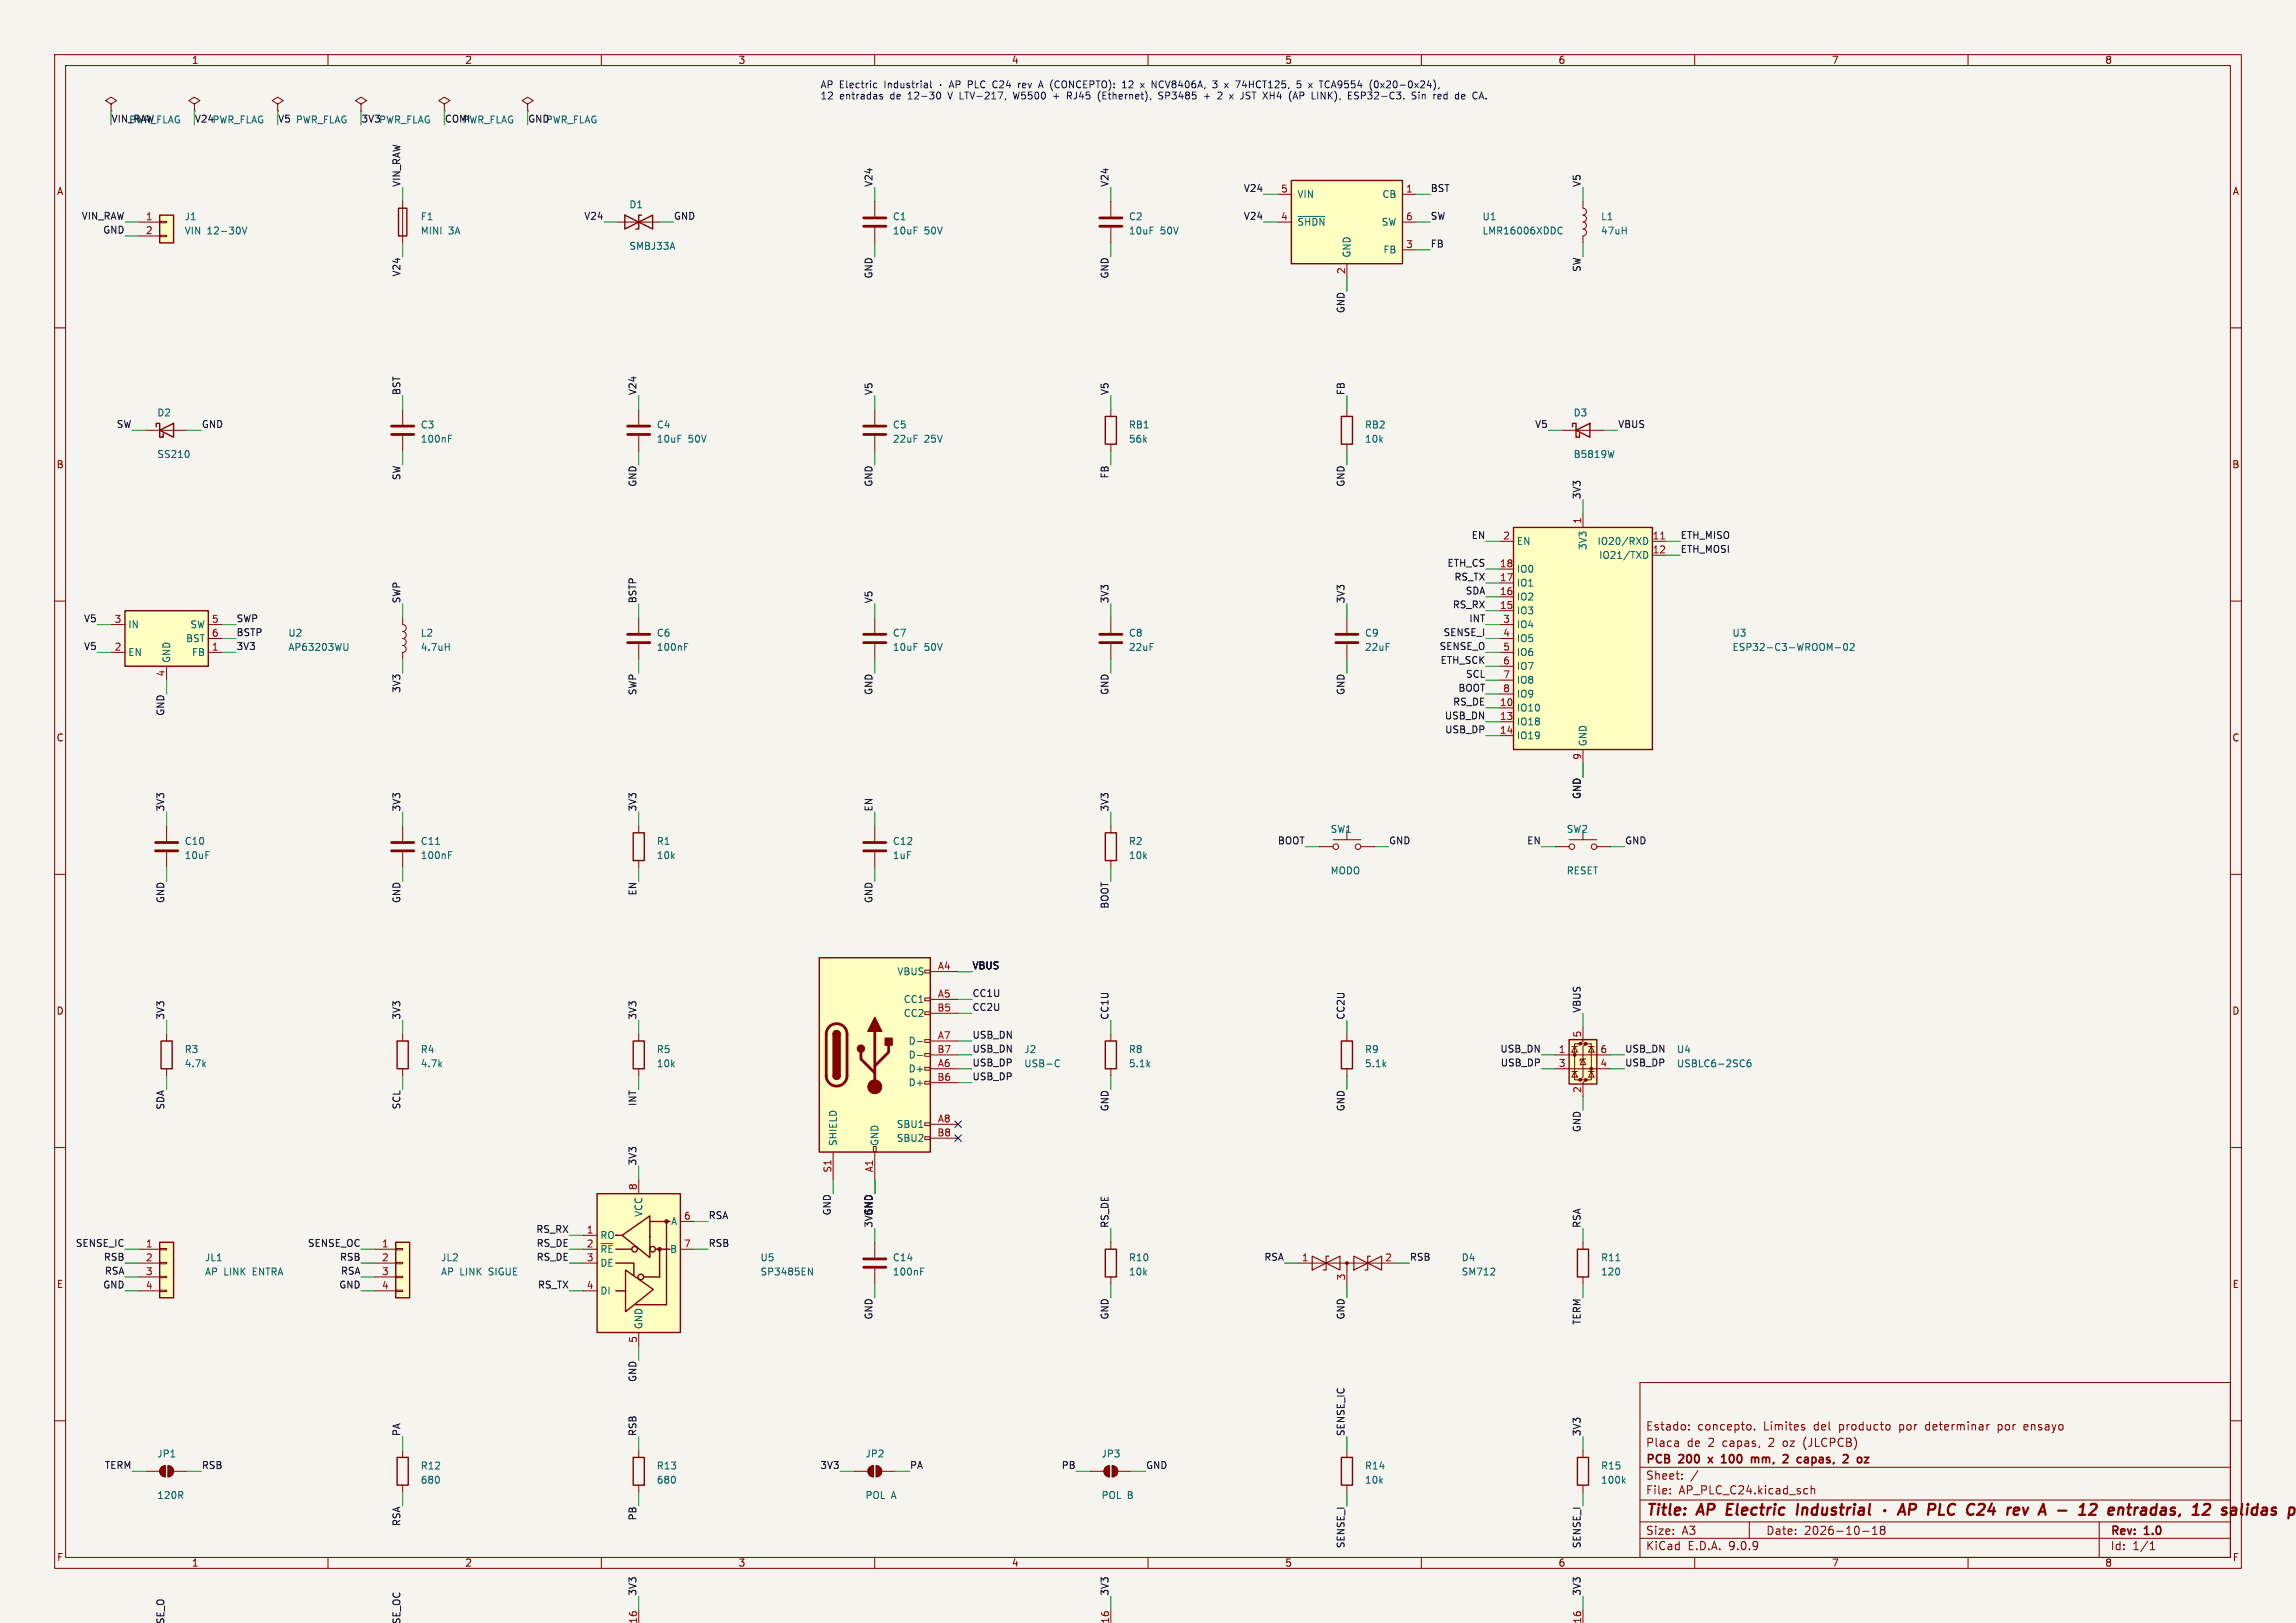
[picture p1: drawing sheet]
<svg xmlns="http://www.w3.org/2000/svg" width="420mm" height="297mm" viewBox="0 0 420 297" stroke-linecap="round" stroke-linejoin="round" font-family="sans-serif">
<defs><g id="words">
<g font-size="2.8" fill="#840000">
<text x="301" y="277.9">Title:</text>
<text x="310.6" y="277.9">AP</text>
<text x="316.7" y="277.9">Electric</text>
<text x="330.3" y="277.9">Industrial</text>
<text x="356.7" y="277.9">PLC</text>
<text x="364.7" y="277.9">C24</text>
<text x="372.8" y="277.9">rev</text>
<text x="379.6" y="277.9">A</text>
<text x="388.5" y="277.9">12</text>
<text x="394.6" y="277.9">entradas,</text>
<text x="410.8" y="277.9">12</text>
<text x="417" y="277.9">sali</text>
</g>
<g font-size="2.1" fill="#840000">
<text x="301" y="262">Estado:</text>
<text x="310.5" y="262">concepto.</text>
<text x="332" y="262">del</text>
<text x="347.8" y="262">por</text>
<text x="352.8" y="262">determinar</text>
<text x="366.2" y="262">por</text>
<text x="371.1" y="262">ensayo</text>
<text x="301" y="268.2">PCB</text>
<text x="301" y="265">Placa</text>
<text x="307.2" y="268.2">200</text>
<text x="308.6" y="265">de</text>
<text x="312.5" y="265">2</text>
<text x="313.3" y="268.2">x</text>
<text x="315.2" y="265">capas,</text>
<text x="316.2" y="268.2">100</text>
<text x="322.2" y="268.2">mm,</text>
<text x="323.8" y="265">2</text>
<text x="326.6" y="265">oz</text>
<text x="328.7" y="268.2">2</text>
<text x="330.4" y="265">(JLCPCB)</text>
<text x="331.9" y="268.2">capas,</text>
<text x="340.9" y="268.2">2</text>
<text x="301" y="273.7">File:</text>
<text x="301" y="271">Sheet:</text>
<text x="307.1" y="273.7">AP_PLC_C24.kicad_sch</text>
<text x="301" y="281.1">Size:</text>
<text x="307.6" y="281.1">A3</text>
<text x="323" y="281.1">Date:</text>
<text x="330" y="281.1">2026-10-18</text>
<text x="386" y="281.3">Rev:</text>
<text x="392.4" y="281.3">1.0</text>
<text x="301" y="283.9">KiCad</text>
<text x="308.7" y="283.9">E.D.A.</text>
<text x="316.3" y="283.9">9.0.9</text>
<text x="386" y="283.9">Id:</text>
<text x="390.1" y="283.9">1/1</text>
</g>
<g font-size="1.8" fill="#840000">
<text x="35" y="11.9">1</text>
<text x="85" y="11.9">2</text>
<text x="135" y="11.9">3</text>
<text x="185" y="11.9">4</text>
<text x="235" y="11.9">5</text>
<text x="285" y="11.9">6</text>
<text x="335" y="11.9">7</text>
<text x="385" y="11.9">8</text>
<text x="10.3" y="35.9">A</text>
<text x="408.3" y="35.9">A</text>
<text x="10.3" y="85.9">B</text>
<text x="408.2" y="85.9">B</text>
<text x="10.3" y="135.9">C</text>
<text x="408.2" y="135.9">C</text>
<text x="10.3" y="185.9">D</text>
<text x="408.2" y="185.9">D</text>
<text x="10.3" y="235.9">E</text>
<text x="408.3" y="235.9">E</text>
<text x="10.3" y="285.9">F</text>
<text x="35" y="286.9">1</text>
<text x="85" y="286.9">2</text>
<text x="135" y="286.9">3</text>
<text x="185" y="286.9">4</text>
<text x="235" y="286.9">5</text>
<text x="285" y="286.9">6</text>
<text x="335" y="286.9">7</text>
<text x="385" y="286.9">8</text>
<text x="408.3" y="285.9">F</text>
</g>
<g font-size="1.8" fill="#0000c2">
<text x="150" y="16.5">AP Electric</text>
<text x="161.9" y="16.5">Industrial</text>
<text x="182.5" y="16.5">C24</text>
<text x="187.3" y="16.5">rev</text>
<text x="191.4" y="16.5">A (CONCEPTO):</text>
<text x="207" y="16.5">12</text>
<text x="210.6" y="16.5">x</text>
<text x="212.8" y="16.5">NCV8406A,</text>
<text x="224.2" y="16.5">3</text>
<text x="226.6" y="16.5">x</text>
<text x="228.8" y="16.5">74HCT125,</text>
<text x="240.2" y="16.5">5</text>
<text x="242.5" y="16.5">x</text>
<text x="244.7" y="16.5">TCA9554</text>
<text x="254.1" y="16.5">(0x20-0x24),</text>
<text x="150" y="18.5">12</text>
<text x="153.6" y="18.5">entradas</text>
<text x="163" y="18.5">de</text>
<text x="166.4" y="18.5">12-30</text>
<text x="174" y="18.5">V LTV-217,</text>
<text x="186.3" y="18.5">W5500</text>
<text x="193.8" y="18.5">+</text>
<text x="196.5" y="18.5">RJ45</text>
<text x="202.3" y="18.5">(Ethernet),</text>
<text x="213.7" y="18.5">SP3485</text>
<text x="222.1" y="18.5">+</text>
<text x="224.9" y="18.5">2</text>
<text x="227.3" y="18.5">x</text>
<text x="229.5" y="18.5">JST XH4</text>
<text x="238.7" y="18.5">(AP</text>
<text x="243.1" y="18.5">LINK),</text>
<text x="249.9" y="18.5">ESP32-C3.</text>
<text x="261.8" y="18.5">Sin</text>
<text x="265.9" y="18.5">red</text>
<text x="270.1" y="18.5">de</text>
</g>
<g font-size="1.8" fill="#0f0f0f">
<text x="20.3" y="22.5">VIN_RAW</text>
<text x="35.6" y="22.5">V24PWR_FLAG</text>
<text x="50.8" y="22.5">V5 PWR_FLAG</text>
<text x="66" y="22.5">3V3PWR_FLAG</text>
<text x="81.3" y="22.5">COMI</text>
<text x="96.5" y="22.5">GNDPWR_FLAG</text>
<text x="73.3" y="34.3" transform="rotate(-90 73.3 34.3)">VIN_RAW</text>
<text x="159.7" y="34.3" transform="rotate(-90 159.7 34.3)">V24</text>
<text x="202.9" y="34.3" transform="rotate(-90 202.9 34.3)">V24</text>
<text x="227.4" y="35.2">V24</text>
<text x="261.6" y="35.2">BST</text>
<text x="289.2" y="34.3" transform="rotate(-90 289.2 34.3)">V5</text>
<text x="14.9" y="40.3">VIN_RAW</text>
<text x="106.8" y="40.3">V24</text>
<text x="123.2" y="40.3">GND</text>
<text x="227.4" y="40.3">V24</text>
<text x="261.6" y="40.3">SW</text>
<text x="18.8" y="42.8">GND</text>
<text x="261.6" y="45.4">FB</text>
<text x="73.3" y="50.7" transform="rotate(-90 73.3 50.7)">V24</text>
<text x="159.7" y="51.1" transform="rotate(-90 159.7 51.1)">GND</text>
<text x="202.9" y="51.1" transform="rotate(-90 202.9 51.1)">GND</text>
<text x="289.2" y="49.9" transform="rotate(-90 289.2 49.9)">SW</text>
<text x="246" y="57.4" transform="rotate(-90 246 57.4)">GND</text>
<text x="73.3" y="72.4" transform="rotate(-90 73.3 72.4)">BST</text>
<text x="116.5" y="72.4" transform="rotate(-90 116.5 72.4)">V24</text>
<text x="159.7" y="72.4" transform="rotate(-90 159.7 72.4)">V5</text>
<text x="202.9" y="72.4" transform="rotate(-90 202.9 72.4)">V5</text>
<text x="246" y="72.4" transform="rotate(-90 246 72.4)">FB</text>
<text x="21.3" y="78.4">SW</text>
<text x="36.8" y="78.4">GND</text>
<text x="280.7" y="78.4">V5</text>
<text x="295.9" y="78.4">VBUS</text>
<text x="73.3" y="88" transform="rotate(-90 73.3 88)">SW</text>
<text x="116.5" y="89.2" transform="rotate(-90 116.5 89.2)">GND</text>
<text x="159.7" y="89.2" transform="rotate(-90 159.7 89.2)">GND</text>
<text x="202.9" y="87.7" transform="rotate(-90 202.9 87.7)">FB</text>
<text x="246" y="89.2" transform="rotate(-90 246 89.2)">GND</text>
<text x="289.2" y="91.4" transform="rotate(-90 289.2 91.4)">3V3</text>
<text x="269.1" y="98.7">EN</text>
<text x="307.3" y="101.3">ETH_MOSI</text>
<text x="307.3" y="98.7">ETH_MISO</text>
<text x="264.7" y="103.8">ETH_CS</text>
<text x="266" y="106.3">RS_TX</text>
<text x="15.3" y="114">V5</text>
<text x="43.2" y="114">SWP</text>
<text x="73.3" y="110.5" transform="rotate(-90 73.3 110.5)">SWP</text>
<text x="116.5" y="110.5" transform="rotate(-90 116.5 110.5)">BSTP</text>
<text x="159.7" y="110.5" transform="rotate(-90 159.7 110.5)">V5</text>
<text x="202.9" y="110.5" transform="rotate(-90 202.9 110.5)">3V3</text>
<text x="246" y="110.5" transform="rotate(-90 246 110.5)">3V3</text>
<text x="265.7" y="111.4">RS_RX</text>
<text x="268" y="108.9">SDA</text>
<text x="268.7" y="114">INT</text>
<text x="15.3" y="119">V5</text>
<text x="43.2" y="116.5">BSTP</text>
<text x="43.2" y="119">3V3</text>
<text x="263.2" y="119">SENSE_O</text>
<text x="264" y="116.5">SENSE_I</text>
<text x="263.4" y="121.6">ETH_SCK</text>
<text x="268.1" y="124.1">SCL</text>
<text x="30.1" y="131.1" transform="rotate(-90 30.1 131.1)">GND</text>
<text x="73.3" y="126.9" transform="rotate(-90 73.3 126.9)">3V3</text>
<text x="116.5" y="127.3" transform="rotate(-90 116.5 127.3)">SWP</text>
<text x="159.7" y="127.3" transform="rotate(-90 159.7 127.3)">GND</text>
<text x="202.9" y="127.3" transform="rotate(-90 202.9 127.3)">GND</text>
<text x="246" y="127.3" transform="rotate(-90 246 127.3)">GND</text>
<text x="264.2" y="131.7">USB_DN</text>
<text x="265.7" y="129.2">RS_DE</text>
<text x="266.7" y="126.7">BOOT</text>
<text x="264.3" y="134.3">USB_DP</text>
<text x="30.1" y="148.6" transform="rotate(-90 30.1 148.6)">3V3</text>
<text x="73.3" y="148.6" transform="rotate(-90 73.3 148.6)">3V3</text>
<text x="116.5" y="148.6" transform="rotate(-90 116.5 148.6)">3V3</text>
<text x="159.7" y="148.6" transform="rotate(-90 159.7 148.6)">EN</text>
<text x="202.9" y="148.6" transform="rotate(-90 202.9 148.6)">3V3</text>
<text x="289.2" y="146.3" transform="rotate(-90 289.2 146.3)">GND</text>
<text x="233.7" y="154.6">BOOT</text>
<text x="254" y="154.6">GND</text>
<text x="279.3" y="154.6">EN</text>
<text x="297.2" y="154.6">GND</text>
<text x="30.1" y="165.4" transform="rotate(-90 30.1 165.4)">GND</text>
<text x="73.3" y="165.4" transform="rotate(-90 73.3 165.4)">GND</text>
<text x="116.5" y="164" transform="rotate(-90 116.5 164)">EN</text>
<text x="159.7" y="165.4" transform="rotate(-90 159.7 165.4)">GND</text>
<text x="202.9" y="166.4" transform="rotate(-90 202.9 166.4)">BOOT</text>
<text x="177.8" y="177.5">VBUS</text>
<text x="177.8" y="182.5">CC1U</text>
<text x="177.8" y="185.1">CC2U</text>
<text x="289.2" y="185.4" transform="rotate(-90 289.2 185.4)">VBUS</text>
<text x="30.1" y="186.7" transform="rotate(-90 30.1 186.7)">3V3</text>
<text x="73.3" y="186.7" transform="rotate(-90 73.3 186.7)">3V3</text>
<text x="116.5" y="186.7" transform="rotate(-90 116.5 186.7)">3V3</text>
<text x="177.8" y="190.2">USB_DN</text>
<text x="202.9" y="186.7" transform="rotate(-90 202.9 186.7)">CC1U</text>
<text x="246" y="186.7" transform="rotate(-90 246 186.7)">CC2U</text>
<text x="177.8" y="195.2">USB_DP</text>
<text x="177.8" y="192.7">USB_DN</text>
<text x="177.8" y="197.8">USB_DP</text>
<text x="274.4" y="192.7">USB_DN</text>
<text x="274.4" y="195.2">USB_DP</text>
<text x="297.2" y="195.2">USB_DP</text>
<text x="297.2" y="192.7">USB_DN</text>
<text x="30.1" y="203.2" transform="rotate(-90 30.1 203.2)">SDA</text>
<text x="73.3" y="203.1" transform="rotate(-90 73.3 203.1)">SCL</text>
<text x="116.5" y="202.5" transform="rotate(-90 116.5 202.5)">INT</text>
<text x="202.9" y="203.5" transform="rotate(-90 202.9 203.5)">GND</text>
<text x="246" y="203.5" transform="rotate(-90 246 203.5)">GND</text>
<text x="289.2" y="207.3" transform="rotate(-90 289.2 207.3)">GND</text>
<text x="116.5" y="213.4" transform="rotate(-90 116.5 213.4)">3V3</text>
<text x="98" y="225.7">RS_RX</text>
<text x="129.5" y="223.2">RSA</text>
<text x="152.1" y="222.5" transform="rotate(-90 152.1 222.5)">GND</text>
<text x="159.7" y="224.8" transform="rotate(-90 159.7 224.8)">3V3</text>
<text x="159.7" y="222.5" transform="rotate(-90 159.7 222.5)">GND</text>
<text x="202.9" y="224.8" transform="rotate(-90 202.9 224.8)">RS_DE</text>
<text x="289.2" y="224.8" transform="rotate(-90 289.2 224.8)">RSA</text>
<text x="13.8" y="228.3">SENSE_IC</text>
<text x="18.9" y="230.8">RSB</text>
<text x="19.1" y="233.3">RSA</text>
<text x="56.2" y="228.3">SENSE_OC</text>
<text x="62.1" y="230.8">RSB</text>
<text x="62.3" y="233.3">RSA</text>
<text x="98.1" y="230.8">RS_DE</text>
<text x="98.1" y="228.3">RS_DE</text>
<text x="129.5" y="228.3">RSB</text>
<text x="231.2" y="230.8">RSA</text>
<text x="257.8" y="230.8">RSB</text>
<text x="18.8" y="235.9">GND</text>
<text x="62" y="235.9">GND</text>
<text x="98.3" y="235.9">RS_TX</text>
<text x="159.7" y="241.6" transform="rotate(-90 159.7 241.6)">GND</text>
<text x="202.9" y="241.6" transform="rotate(-90 202.9 241.6)">GND</text>
<text x="246" y="241.6" transform="rotate(-90 246 241.6)">GND</text>
<text x="289.2" y="242.5" transform="rotate(-90 289.2 242.5)">TERM</text>
<text x="116.5" y="253" transform="rotate(-90 116.5 253)">GND</text>
<text x="73.3" y="262.9" transform="rotate(-90 73.3 262.9)">PA</text>
<text x="116.5" y="262.9" transform="rotate(-90 116.5 262.9)">RSB</text>
<text x="246" y="262.9" transform="rotate(-90 246 262.9)">SENSE_IC</text>
<text x="289.2" y="262.9" transform="rotate(-90 289.2 262.9)">3V3</text>
<text x="19.1" y="268.9">TERM</text>
<text x="36.8" y="268.9">RSB</text>
<text x="150" y="268.9">3V3</text>
<text x="166.4" y="268.9">PA</text>
<text x="194.1" y="268.9">PB</text>
<text x="209.5" y="268.9">GND</text>
<text x="73.3" y="279.4" transform="rotate(-90 73.3 279.4)">RSA</text>
<text x="116.5" y="278.3" transform="rotate(-90 116.5 278.3)">PB</text>
<text x="246" y="283.4" transform="rotate(-90 246 283.4)">SENSE_I</text>
<text x="289.2" y="283.4" transform="rotate(-90 289.2 283.4)">SENSE_I</text>
<text x="116.5" y="292.1" transform="rotate(-90 116.5 292.1)">3V3</text>
<text x="202.9" y="292.1" transform="rotate(-90 202.9 292.1)">3V3</text>
<text x="289.2" y="292.1" transform="rotate(-90 289.2 292.1)">3V3</text>
<text x="30.1" y="297.4" transform="rotate(-90 30.1 297.4)">SE_O</text>
<text x="73.3" y="297.4" transform="rotate(-90 73.3 297.4)">SE_OC</text>
</g>
<g font-size="1.8" fill="#006464">
<text x="23.5" y="22.8">PWR_FLAG</text>
<text x="84.5" y="22.8">PWR_FLAG</text>
<text x="33.7" y="40.5">J1</text>
<text x="76.9" y="40.5">F1</text>
<text x="115" y="38.3">D1</text>
<text x="163.2" y="40.5">C1</text>
<text x="206.4" y="40.5">C2</text>
<text x="237.2" y="36.4">VIN</text>
<text x="237.2" y="41.5">~{SHDN}</text>
<text x="252.7" y="41.5">SW</text>
<text x="252.8" y="36.4">CB</text>
<text x="271.1" y="40.5">U1</text>
<text x="292.8" y="40.5">L1</text>
<text x="33.7" y="43.1">VIN</text>
<text x="37.9" y="43.1">12-30V</text>
<text x="76.9" y="43.1">MINI</text>
<text x="82" y="43.1">3A</text>
<text x="115" y="45.9">SMBJ33A</text>
<text x="163.2" y="43.1">10uF</text>
<text x="169.1" y="43.1">50V</text>
<text x="206.4" y="43.1">10uF</text>
<text x="212.2" y="43.1">50V</text>
<text x="247.2" y="47.2" transform="rotate(-90 247.2 47.2)">GND</text>
<text x="253" y="46.6">FB</text>
<text x="271.1" y="43.1">LMR16006XDDC</text>
<text x="292.8" y="43.1">47uH</text>
<text x="28.7" y="76.4">D2</text>
<text x="287.8" y="76.4">D3</text>
<text x="76.9" y="78.6">C3</text>
<text x="76.9" y="81.2">100nF</text>
<text x="120" y="78.6">C4</text>
<text x="120" y="81.2">10uF</text>
<text x="125.9" y="81.2">50V</text>
<text x="163.2" y="78.6">C5</text>
<text x="163.2" y="81.2">22uF</text>
<text x="169.1" y="81.2">25V</text>
<text x="206.4" y="78.6">RB1</text>
<text x="206.4" y="81.2">56k</text>
<text x="249.6" y="78.6">RB2</text>
<text x="249.6" y="81.2">10k</text>
<text x="28.7" y="84">SS210</text>
<text x="287.8" y="84">B5819W</text>
<text x="277.4" y="99.9">EN</text>
<text x="290.4" y="100.7" transform="rotate(-90 290.4 100.7)">3V3</text>
<text x="292.1" y="99.9">IO20/RXD</text>
<text x="277.4" y="105">IO0</text>
<text x="277.4" y="107.5">IO1</text>
<text x="292.4" y="102.5">IO21/TXD</text>
<text x="277.4" y="110.1">IO2</text>
<text x="277.4" y="112.6">IO3</text>
<text x="23.4" y="115.2">IN</text>
<text x="33.9" y="117.7">BST</text>
<text x="34.7" y="115.2">SW</text>
<text x="52.6" y="116.7">U2</text>
<text x="52.6" y="119.3">AP63203WU</text>
<text x="76.9" y="119.3">4.7uH</text>
<text x="76.9" y="116.7">L2</text>
<text x="120" y="116.7">C6</text>
<text x="120" y="119.3">100nF</text>
<text x="163.2" y="116.7">C7</text>
<text x="163.2" y="119.3">10uF</text>
<text x="169.1" y="119.3">50V</text>
<text x="206.4" y="116.7">C8</text>
<text x="206.4" y="119.3">22uF</text>
<text x="249.6" y="116.7">C9</text>
<text x="249.6" y="119.3">22uF</text>
<text x="277.4" y="115.2">IO4</text>
<text x="277.4" y="117.7">IO5</text>
<text x="316.8" y="116.7">U3</text>
<text x="316.8" y="119.3">ESP32-C3-WROOM-02</text>
<text x="23.4" y="120.2">EN</text>
<text x="31.3" y="121.4" transform="rotate(-90 31.3 121.4)">GND</text>
<text x="35" y="120.2">FB</text>
<text x="277.4" y="120.2">IO6</text>
<text x="277.4" y="122.8">IO7</text>
<text x="277.4" y="125.3">IO8</text>
<text x="277.4" y="127.9">IO9</text>
<text x="277.4" y="130.4">IO10</text>
<text x="277.4" y="132.9">IO18</text>
<text x="277.4" y="135.5">IO19</text>
<text x="290.4" y="136.7" transform="rotate(-90 290.4 136.7)">GND</text>
<text x="33.7" y="154.8">C10</text>
<text x="76.9" y="154.8">C11</text>
<text x="120" y="154.8">R1</text>
<text x="163.2" y="154.8">C12</text>
<text x="206.4" y="154.8">R2</text>
<text x="243.3" y="152.6">SW1</text>
<text x="286.5" y="152.6">SW2</text>
<text x="33.7" y="157.4">10uF</text>
<text x="76.9" y="157.4">100nF</text>
<text x="120" y="157.4">10k</text>
<text x="163.2" y="157.4">1uF</text>
<text x="206.4" y="157.4">10k</text>
<text x="243.3" y="160.2">MODO</text>
<text x="286.5" y="160.2">RESET</text>
<text x="164.1" y="178.7">VBUS</text>
<text x="165.2" y="183.7">CC1</text>
<text x="165.2" y="186.3">CC2</text>
<text x="166.1" y="191.4">D-</text>
<text x="33.7" y="192.9">R3</text>
<text x="33.7" y="195.5">4.7k</text>
<text x="76.9" y="192.9">R4</text>
<text x="76.9" y="195.5">4.7k</text>
<text x="120" y="192.9">R5</text>
<text x="120" y="195.5">10k</text>
<text x="166.1" y="193.9">D-</text>
<text x="166.1" y="196.4">D+</text>
<text x="187.3" y="192.9">J2</text>
<text x="187.3" y="195.5">USB-C</text>
<text x="206.4" y="192.9">R8</text>
<text x="206.4" y="195.5">5.1k</text>
<text x="249.6" y="192.9">R9</text>
<text x="249.6" y="195.5">5.1k</text>
<text x="306.6" y="195.5">USBLC6-2SC6</text>
<text x="306.6" y="192.9">U4</text>
<text x="166.1" y="199">D+</text>
<text x="153.3" y="209.8" transform="rotate(-90 153.3 209.8)">SHIELD</text>
<text x="160.9" y="209.8" transform="rotate(-90 160.9 209.8)">GND</text>
<text x="163.9" y="206.6">SBU1</text>
<text x="163.9" y="209.1">SBU2</text>
<text x="109.7" y="226.9">RO</text>
<text x="117.7" y="222.8" transform="rotate(-90 117.7 222.8)">VCC</text>
<text x="122.7" y="224.4">A</text>
<text x="37.4" y="233.6">AP LINK</text>
<text x="37.4" y="231">JL1</text>
<text x="46.3" y="233.6">ENTRA</text>
<text x="80.6" y="231">JL2</text>
<text x="80.6" y="233.6">AP LINK</text>
<text x="89.5" y="233.6">SIGUE</text>
<text x="109.7" y="229.5">~{RE}</text>
<text x="109.7" y="232">DE</text>
<text x="122.5" y="229.5">B</text>
<text x="139" y="231">U5</text>
<text x="139" y="233.6">SP3485EN</text>
<text x="163.2" y="233.6">100nF</text>
<text x="163.2" y="231">C14</text>
<text x="206.4" y="233.6">10k</text>
<text x="206.4" y="231">R10</text>
<text x="267.3" y="231">D4</text>
<text x="267.3" y="233.6">SM712</text>
<text x="292.8" y="233.6">120</text>
<text x="292.8" y="231">R11</text>
<text x="109.7" y="237.1">DI</text>
<text x="117.7" y="243.3" transform="rotate(-90 117.7 243.3)">GND</text>
<text x="28.7" y="266.9">JP1</text>
<text x="76.9" y="269.1">R12</text>
<text x="120" y="269.1">R13</text>
<text x="158.2" y="266.9">JP2</text>
<text x="201.4" y="266.9">JP3</text>
<text x="249.6" y="269.1">R14</text>
<text x="292.8" y="269.1">R15</text>
<text x="28.7" y="274.5">120R</text>
<text x="76.9" y="271.7">680</text>
<text x="120" y="271.7">680</text>
<text x="158.2" y="274.5">POL</text>
<text x="163" y="274.5">A</text>
<text x="201.4" y="274.5">POL</text>
<text x="206.2" y="274.5">B</text>
<text x="249.6" y="271.7">10k</text>
<text x="292.8" y="271.7">100k</text>
</g>
<g font-size="1.8" fill="#a90000">
<text x="234.2" y="35.3">5</text>
<text x="257.1" y="35.3">1</text>
<text x="26.6" y="40.4">1</text>
<text x="234.2" y="40.4">4</text>
<text x="257.1" y="40.4">6</text>
<text x="26.6" y="42.9">2</text>
<text x="257.1" y="45.5">3</text>
<text x="246.1" y="50.2" transform="rotate(-90 246.1 50.2)">2</text>
<text x="289.3" y="96" transform="rotate(-90 289.3 96)">1</text>
<text x="274.9" y="98.8">2</text>
<text x="302.2" y="98.8">11</text>
<text x="302.2" y="101.3">12</text>
<text x="274.3" y="103.9">18</text>
<text x="274.3" y="106.4">17</text>
<text x="274.3" y="109">16</text>
<text x="274.3" y="111.5">15</text>
<text x="20.9" y="114">3</text>
<text x="20.9" y="119.1">2</text>
<text x="38.7" y="114">5</text>
<text x="38.7" y="116.6">6</text>
<text x="38.7" y="119.1">1</text>
<text x="274.9" y="114">3</text>
<text x="274.9" y="116.6">4</text>
<text x="274.9" y="119.1">5</text>
<text x="30.2" y="123.9" transform="rotate(-90 30.2 123.9)">4</text>
<text x="274.9" y="121.7">6</text>
<text x="274.9" y="124.2">7</text>
<text x="274.3" y="129.3">10</text>
<text x="274.3" y="131.8">13</text>
<text x="274.9" y="126.7">8</text>
<text x="274.3" y="134.4">14</text>
<text x="289.3" y="139.1" transform="rotate(-90 289.3 139.1)">9</text>
<text x="171.5" y="177.5">A4</text>
<text x="171.4" y="185.2">B5</text>
<text x="171.5" y="182.6">A5</text>
<text x="171.5" y="190.2">A7</text>
<text x="289.3" y="189.9" transform="rotate(-90 289.3 189.9)">5</text>
<text x="171.4" y="192.8">B7</text>
<text x="171.4" y="197.9">B6</text>
<text x="171.5" y="195.3">A6</text>
<text x="285" y="192.8">1</text>
<text x="285" y="195.3">3</text>
<text x="292.7" y="192.8">6</text>
<text x="292.7" y="195.3">4</text>
<text x="289.3" y="200.1" transform="rotate(-90 289.3 200.1)">2</text>
<text x="171.4" y="208">B8</text>
<text x="171.5" y="205.5">A8</text>
<text x="152.1" y="214.7" transform="rotate(-90 152.1 214.7)">S1</text>
<text x="159.8" y="214.6" transform="rotate(-90 159.8 214.6)">A1</text>
<text x="116.6" y="217.9" transform="rotate(-90 116.6 217.9)">8</text>
<text x="107.2" y="225.8">1</text>
<text x="125" y="223.3">6</text>
<text x="26.6" y="228.3">1</text>
<text x="26.6" y="230.9">2</text>
<text x="26.6" y="233.4">3</text>
<text x="69.8" y="228.3">1</text>
<text x="69.8" y="230.9">2</text>
<text x="69.8" y="233.4">3</text>
<text x="107.2" y="228.3">2</text>
<text x="107.2" y="230.9">3</text>
<text x="125" y="228.3">7</text>
<text x="238.1" y="230.9">1</text>
<text x="253.3" y="230.9">2</text>
<text x="26.6" y="236">4</text>
<text x="69.8" y="236">4</text>
<text x="107.2" y="236">4</text>
<text x="246.1" y="234.4" transform="rotate(-90 246.1 234.4)">3</text>
<text x="116.6" y="245.8" transform="rotate(-90 116.6 245.8)">5</text>
<text x="116.6" y="297.2" transform="rotate(-90 116.6 297.2)">16</text>
<text x="202.9" y="297.2" transform="rotate(-90 202.9 297.2)">16</text>
<text x="289.3" y="297.2" transform="rotate(-90 289.3 297.2)">16</text>
</g>
</g></defs>
<path d="M0 0h420v297h-420z" fill="#f5f4ef" stroke="#f5f4ef" stroke-width=".18"/>
<g fill="none" stroke="#840000" stroke-width=".18">
<path d="M10 10h400v277h-400zM12 12h396v273h-396zM60 10v2M110 10v2M160 10v2M210 10v2M260 10v2M310 10v2M360 10v2M10 60h2M408 60h2M10 110h2"/>
<path d="M408 110h2M10 160h2M408 160h2M10 210h2M408 210h2M300 253h108v32h-108zM10 260h2M300 278.5h108M300 274.5h108M300 268.5h108M305.5 273.2v.2M305.5 272.5v.1"/>
<path d="M306.8 263.7l.2 .2v.8M307 264.6l-.1 .1M307 264l-.1 .1M307.7 270.5v.2M307.7 269.8v.1M308.9 261.5v.2M308.9 260.8v.1M310.6 269.1l-1.3 1.9M320 278.5v3M320 260.7l.3 .3v.4l-.3 .3M320.9 261.5v.2M322.8 260.2v1.5h.7"/>
<path d="M324 260.7v1M324.2 260.1l-.3 .2M324.7 260.7v1M324.7 260.8l.5-.1 .2 .2M325.4 260.9l.2-.2 .3 .1 .1 .9M325.4 260.9v.8M326.7 260.2v.1M326.7 260.7v1M327.2 260.7h.6M327.4 260.2v1.3l.4 .2M328.2 261.2l.7-.2v-.2l-.5-.1-.2 .2 .1 .7h.6M330.1 260.8l-.4-.1-.2 .2 .1 .2 .5 .2v.3h-.6"/>
<path d="M330.5 272.4l.2 .1M330.7 273.3l-.2 .1M331.3 271.9v1.5M331.3 272.5l.2-.1 .4 .1v.9M336.5 260.8l.4-.1 .3 .3v.4l-.1 .2h-.6M336.5 260.7v1.5M337.9 260.7v1M338.3 260.7l-.3 .1-.1 .2M338.9 260.8l.3-.1 .3 .3v.4l-.3 .3-.3-.1-.2-.2v-.4zM340.8 260.8l-.4-.1-.3 .3v.4l.1 .2h.6M340.8 260.2v1.5M341.5 260.7l.1 .9 .3 .1 .3-.2"/>
<path d="M342.2 260.7v1M342.5 279.7l.4-.4v1.5M343.5 260.8l-.4-.1-.3 .3v.4l.1 .2h.6M343.9 260.7h.6M344.2 260.2v1.3l.3 .2M344.2 279.9l-.3 .3 .1 .4 .2 .2 .5-.1 .1-.2-.1-.4-.2-.2M344.2 279.9l-.3-.3 .3-.3 .5 .1 .1 .2-.3 .3M344.2 279.9h.3M345.1 260.8l.3-.1 .3 .3v.4l-.3 .3-.3-.1-.2-.2v-.4zM363.9 260.7l-.3 .1-.2 .2M365.5 260.7v1.5M365.5 261.6l.2 .1"/>
<path d="M365.7 260.7l-.2 .1M370.7 260.7h-.3l-.2 .2 .1 .7 .4 .1M370.9 261l-.7 .2M384 278.5v6.5M408 260h2M60 285v2M110 285v2M160 285v2M210 285v2M260 285v2M300 281.5h108M310 285v2"/>
<path d="M340.7 280.2h1.2M342.5 280.8h.9M360 285v2M393.3 283.6h.9M393.3 282.5l.4-.4v1.5"/>
</g>
<g fill="none" stroke="#840000" stroke-width=".4">
<path d="M316.1 275.2l-.3 2h1M328.9 275.2l-.2 2M344.8 276.3l-.1 .1 .1 .1M344.8 276.3l.1 .1-.1 .1M344.8 276.3v.2M347.1 277.2l1-2 .4 2M347.4 276.6h1M349.3 276.3h.7a.55 .55 0 0 0 .5-.5 .55 .55 0 0 0-.3-.6h-.8l-.3 2M352.8 276.3h.7a.55 .55 0 0 0 .5-.5 .55 .55 0 0 0-.3-.6h-.8l-.2 2M354.9 275.2l-.2 2h.9M364.4 275.1l-.7 1.4h1.2M371 275.9l-.6 1.3"/>
<path d="M372.9 277.2l.9-2 .4 2M382.5 275.3l.7-.1a.45 .45 0 0 1 .3 .6l-.1 .3-1.3 1.1h1.2M385.7 276.5l1-.2-.1-.3-.1-.1-.6 .1-.2 .9 .2 .3 .6-.1M387.6 275.9l-.2 1.3M388.2 275.9l-.6 .2M393.9 275.9l-.4 .4-.1 .5 .1 .3 .6 .1M408.3 276l.2-.1 .5 .1v1.2M409.1 276.3l-.7 .1a.4 .4 0 0 0-.4 .4 .4 .4 0 0 0 .3 .4l.7-.1M410.2 275.2l-.3 1.7 .3 .3M415.4 277.1l.2 .1 .6-.1M416.2 275.9l-.5 .1-.2 .3 .3 .2 .5 .1"/>
</g>
<g fill="none" stroke="#840000" stroke-width=".3">
<path d="M312.5 266.7l.8 1M313.3 266.7l-.8 1M314.9 267.7h.9M315 266.5l.3-.3v1.5M320.4 266.7v1M320.4 266.8l.4-.1 .2 .2M321 266.9l.3-.2 .3 .1 .1 .1M321 266.9v.8M326.2 266.3l.6-.1 .2 .3M330.3 266.7h.2l.3 .2v.8M330.8 267.6l-.5 .1M330.8 267l-.5 .1"/>
<path d="M337.2 266.3l.6-.1 .2 .3M340.3 266.7l-.4 .1-.1 .2v.5l.5 .2"/>
</g>
<path d="M149.9 175.3h20.3v35.5h-20.3z" fill="#ffffc2"/>
<g fill="none" stroke="#840000" stroke-width=".18">
<path d="M160 113v2.8M160 117.9v2.8M30.5 151.1v2.8M30.5 156v2.8M160 151.1v2.8M160 156v2.8M203.2 151.1v1.3M203.2 157.5v1.3M169.2 177.5h1v.6h-1zM170.2 177.8h5.1M30.5 189.2v1.3M30.5 195.6v1.3"/>
<path d="M73.7 189.2v1.3M73.7 195.6v1.3M169.2 182.6h1v.5h-1zM169.2 185.2h1v.5h-1zM169.2 190.2h1v.6h-1zM169.2 192.8h1v.5h-1zM169.2 195.3h1v.5h-1zM169.2 197.9h1v.5h-1zM170.2 182.9h5.1M170.2 185.4h5.1M170.2 190.5h5.1M170.2 193h5.1"/>
<path d="M170.2 195.6h5.1M170.2 198.1h5.1M152.4 210.8v5.1M159.8 209.8h.5v1h-.5zM160 210.8v5.1M169.2 205.5h1v.5h-1zM169.2 208h1v.5h-1zM170.2 205.7h5.1M170.2 208.3h5.1"/>
</g>
<path d="M202.2 152.4h2v5.1h-2zM149.9 175.3h20.3v35.5h-20.3zM29.5 190.5h2v5.1h-2zM72.6 190.5h2.1v5.1h-2.1zM152.4 189.2a.64 .64 0 0 1 .6-.6 .64 .64 0 0 1 .7 .6M152.4 196.9a.64 .64 0 0 0 .6 .6 .64 .64 0 0 0 .7-.6" fill="none" stroke="#840000" stroke-width=".25"/>
<path d="M158 116.1h4.1M158 117.6h4.1M28.4 154.2h4.1M28.4 155.7h4.1M158 154.2h4.1M158 155.7h4.1M151.7 187.9a1.9 1.9 0 0 1 2.1-.4 1.9 1.9 0 0 1 1.1 1.7v7.7a1.91 1.91 0 0 1-1.9 1.8 1.91 1.91 0 0 1-1.9-1.8v-7.8l.2-.7zM157.5 192.5v1.3l2.5 2.5M160 188.7v10.2M162.6 191.3v1.2l-2.6 2.6" fill="none" stroke="#840000" stroke-width=".51"/>
<g fill="#840000" stroke="#840000" stroke-width=".25">
<path d="M152.4 189.2h1.3v7.7h-1.3z"/>
<path d="M152.6 188.8a.64 .64 0 0 1 .7-.2 .64 .64 0 0 1 .4 .6h-1.3z"/>
<path d="M152.4 196.9h1.3a.64 .64 0 0 1-.7 .6 .64 .64 0 0 1-.6-.6z"/>
<path d="M160 186.2l1.3 2.5h-2.6z"/>
<path d="M161.9 190h1.3v1.3h-1.3z"/>
<circle cx="157.5" cy="191.9" r=".63"/>
</g>
<circle cx="160" cy="198.9" r="1.27" fill="#840000" stroke="#840000" stroke-width=".18"/>
<path d="M167.8 190.6h1M167.8 193.1h1M193.2 194l.3-.1 .3 .2M193.8 195.1l-.3 .1h-.3" fill="none" stroke="#006464" stroke-width=".18"/>
<path d="M72.4 227.3h2.5v10.2h-2.5z" fill="#ffffc2"/>
<path d="M72.9 38.1h1.5v5.1h-1.5zM28.6 78.1v-.6h.6v2.5h.6v-.6M29.2 78.7l2.5-1.2v2.5zM115.8 152.4h2.1v5.1h-2.1zM115.8 190.5h2.1v5.1h-2.1zM202.2 190.5h2v5.1h-2zM245.4 190.5h2v5.1h-2zM72.4 227.3h2.5v10.2h-2.5z" fill="none" stroke="#840000" stroke-width=".25"/>
<g fill="none" stroke="#840000" stroke-width=".18">
<path d="M20.3 19.1l1-.7-1-.6-1 .6 1 .7v1.2M35.6 19.1l1-.7-1-.6-1.1 .6 1.1 .7v1.2M20.3 20.3h.1M35.6 20.3h.1M73.7 36.8v7.7M26.7 78.7h7.6M73.7 74.9v2.8M73.7 79.8v2.8M203.2 113v2.8M203.2 117.9v2.8M73.7 151.1v2.8M73.7 156v2.8"/>
<path d="M116.8 151.1v1.3M116.8 157.5v1.3M241.3 154.9h2.5M243.8 153.7h5.1M246.4 151.9v1.8M248.9 154.9h2.6M116.8 189.2v1.3M116.8 195.6v1.3M203.2 189.2v1.3M203.2 195.6v1.3M246.4 189.2v1.3M246.4 195.6v1.3"/>
<path d="M68.6 228.6h3.8M68.6 231.1h3.8M68.6 233.7h3.8M68.6 236.2h3.8M72.4 228.5h1.3v.2h-1.3zM72.4 231h1.3v.3h-1.3zM72.4 233.6h1.3v.2h-1.3zM72.4 236.1h1.3v.2h-1.3z"/>
<circle cx="244.3" cy="154.9" r=".51"/>
<circle cx="248.4" cy="154.9" r=".51"/>
</g>
<path d="M71.6 78h4.1M71.6 79.5h4.1M201.2 116.1h4M201.2 117.6h4M71.6 154.2h4.1M71.6 155.7h4.1" fill="none" stroke="#840000" stroke-width=".51"/>
<path d="M82.1 79.6h.6M34.5 82.7v.8M82.1 80.3h.4M79.7 154.5h.7M82.1 156.5h.4M82.1 155.8h.6" fill="none" stroke="#006464" stroke-width=".18"/>
<path d="M29.2 39.4h2.5v5.1h-2.5z" fill="#ffffc2"/>
<path d="M29.2 39.4h2.5v5.1h-2.5zM202.2 76.2h2v5.1h-2z" fill="none" stroke="#840000" stroke-width=".25"/>
<path d="M25.4 40.6h3.8M25.4 43.2h3.8M29.2 40.5h1.3v.3h-1.3zM29.2 43.1h1.3v.2h-1.3zM160 74.9v2.8M160 79.8v2.8M203.2 74.9v1.3M203.2 81.3v1.3M73.7 113v1.3a.64 .64 0 0 1 .6 .6 .64 .64 0 0 1-.6 .7 .64 .64 0 0 1 .6 .6 .64 .64 0 0 1-.6 .6 .64 .64 0 0 1 .6 .7 .64 .64 0 0 1-.6 .6 .64 .64 0 0 1 .6 .7 .64 .64 0 0 1-.6 .6v1.3M116.8 113v2.8M116.8 117.9v2.8" fill="none" stroke="#840000" stroke-width=".18"/>
<path d="M44.3 41.5l.4 1.3 .5-1.3M81.4 118.4h.8M82.2 117.7v1.3M125.2 118.4h.5M125.2 117.7h.6" fill="none" stroke="#006464" stroke-width=".18"/>
<path d="M158 78h4.1M158 79.5h4.1M114.8 116.1h4.1M114.8 117.6h4.1" fill="none" stroke="#840000" stroke-width=".51"/>
<path d="M22.9 111.8h15.2v10.1h-15.2z" fill="#ffffc2"/>
<path d="M22.9 111.8h15.2v10.1h-15.2zM202.2 228.6h2v5.1h-2zM115.8 266.7h2.1v5.1h-2.1z" fill="none" stroke="#840000" stroke-width=".25"/>
<g fill="none" stroke="#840000" stroke-width=".18">
<path d="M50.8 19.1l1-.7-1-.6-1 .6 1 .7v1.2M66 19.1l1.1-.7-1.1-.6-1 .6 1 .7v1.2M81.3 19.1l1-.7-1-.6-1 .6 1 .7v1.2M96.5 19.1l1-.7-1-.6-1 .6 1 .7v1.2M50.8 20.3h.1M66 20.3h.1M81.3 20.3h.1M96.5 20.3h.1M20.3 114.3h2.6M20.3 119.4h2.6M38.1 114.3h2.5M38.1 119.4h2.5"/>
<path d="M38.1 116.8h2.5M30.5 121.9v2.6M160 227.3v2.8M160 232.2v2.7M203.2 227.3v1.3M203.2 233.7v1.2M116.8 265.4v1.3M116.8 271.8v1.2M156.2 269.2h2.5M159 268.5l.8-.3v2.1a1.02 1.02 0 0 1-1-.7 1.02 1.02 0 0 1 .2-1.1zM160.3 268.2a1.02 1.02 0 0 1 1 1 1.02 1.02 0 0 1-1 1.1zM161.3 269.2h2.5"/>
</g>
<path d="M63.6 117.7v1.1l-.1 .2h-.3M168.4 232.7h.4M168.4 232h.6" fill="none" stroke="#006464" stroke-width=".18"/>
<g fill="#840000" stroke="#840000" stroke-width=".18">
<path d="M159 268.5l.8-.3v2.1a1.02 1.02 0 0 1-1-.7 1.02 1.02 0 0 1 .2-1.1z"/>
<path d="M160.3 268.2a1.02 1.02 0 0 1 1 1 1.02 1.02 0 0 1-1 1.1z"/>
</g>
<path d="M158 230.4h4.1M158 231.9h4.1" fill="none" stroke="#840000" stroke-width=".51"/>
<path d="M109.2 218.4h15.3v25.4h-15.3z" fill="#ffffc2"/>
<g fill="none" stroke="#840000" stroke-width=".25">
<path d="M109.2 218.4h15.3v25.4h-15.3zM112.6 231.1h3.4v2.3M112.6 228.6h3M112.6 236.2h1.7M112.8 226.1h-.2h1.1M113.8 226.1l5.1-3.6v7.6zM114.4 232.4l5.1 3.6-5.1 4zM118.9 223.5h3.7M119.9 228.6h2.7M120.6 228.6v5.1h-2.9M121.9 223.5v15.3h-5.7M72.6 266.7h2.1v5.1h-2.1z"/>
<circle cx="116.1" cy="228.6" r=".51"/>
<circle cx="117.2" cy="233.7" r=".51"/>
<circle cx="119.4" cy="228.6" r=".51"/>
</g>
<g fill="#840000" stroke="#840000" stroke-width=".25">
<circle cx="120.6" cy="228.6" r=".28"/>
<circle cx="121.9" cy="223.5" r=".28"/>
</g>
<g fill="none" stroke="#840000" stroke-width=".18">
<path d="M116.8 215.9v2.5M106.7 226.1h2.5M106.7 228.6h2.5M106.7 231.1h2.5M106.7 236.2h2.5M124.5 228.6h2.5M124.5 223.5h2.5M116.8 243.8v2.6M26.7 269.2h2.5M29.5 268.5l.7-.3v2.1a1.02 1.02 0 0 1-.9-.7 1.02 1.02 0 0 1 .2-1.1zM30.7 268.2a1.02 1.02 0 0 1 1 1 1.02 1.02 0 0 1-1 1.1zM31.7 269.2h2.6"/>
<path d="M73.7 265.4v1.3M73.7 271.8v1.2M199.4 269.2h2.5M202.2 268.5l.7-.3v2.1a1.02 1.02 0 0 1-.9-.7 1.02 1.02 0 0 1 .2-1.1zM203.5 268.2a1.02 1.02 0 0 1 1 1 1.02 1.02 0 0 1-1 1.1zM204.5 269.2h2.5M116.8 294.6v2.5"/>
</g>
<path d="M147.9 232l.7 1.3v-1.3" fill="none" stroke="#006464" stroke-width=".18"/>
<g fill="#840000" stroke="#840000" stroke-width=".18">
<path d="M202.2 268.5l.7-.3v2.1a1.02 1.02 0 0 1-.9-.7 1.02 1.02 0 0 1 .2-1.1z"/>
<path d="M203.5 268.2a1.02 1.02 0 0 1 1 1 1.02 1.02 0 0 1-1 1.1z"/>
<path d="M29.5 268.5l.7-.3v2.1a1.02 1.02 0 0 1-.9-.7 1.02 1.02 0 0 1 .2-1.1z"/>
<path d="M30.7 268.2a1.02 1.02 0 0 1 1 1 1.02 1.02 0 0 1-1 1.1z"/>
</g>
<path d="M29.2 227.3h2.5v10.2h-2.5z" fill="#ffffc2"/>
<path d="M29.2 227.3h2.5v10.2h-2.5z" fill="none" stroke="#840000" stroke-width=".25"/>
<path d="M25.4 228.6h3.8M25.4 231.1h3.8M25.4 233.7h3.8M25.4 236.2h3.8M29.2 228.5h1.3v.2h-1.3zM29.2 231h1.3v.3h-1.3zM29.2 233.6h1.3v.2h-1.3zM29.2 236.1h1.3v.2h-1.3zM203.2 294.6v2.5M289.6 294.6v2.5" fill="none" stroke="#840000" stroke-width=".18"/>
<path d="M287 190.2h5.1v8.2h-5.1z" fill="#ffffc2"/>
<g fill="#840000" stroke="#840000" stroke-width=".18">
<circle cx="288" cy="193" r=".25"/>
<circle cx="289.1" cy="191" r=".25"/>
<circle cx="289.1" cy="197.6" r=".25"/>
<circle cx="290.1" cy="191" r=".25"/>
<circle cx="290.1" cy="197.6" r=".25"/>
<circle cx="291.1" cy="195.6" r=".25"/>
<circle cx="246.4" cy="231.1" r=".25"/>
</g>
<g fill="none" stroke="#840000" stroke-width=".18">
<path d="M284.5 193h10.1M284.5 195.6h10.1M287.5 196.1h1M287.5 191.5h1M288 191.5l.5 1h-1zM288 196.1l.5 1h-1zM289.1 191h-1.1v6.6h1.1M289.6 188v2.5l-.5 .5h1l-.5 .5v5.6l-.5 .5h1l-.5 .5v2.6M289.6 193.8l.5 1h-1zM290.1 193.8h-1v.4M290.1 191h1v6.6h-1M290.6 196.1h1"/>
<path d="M290.6 191.5h1M291.1 191.5l.5 1h-1zM291.1 196.1l.5 1h-1zM237.5 231.1h17.8M246.4 231.1v3.8M289.6 227.3v1.3M289.6 233.7v1.2"/>
</g>
<path d="M287 190.2h5.1v8.2h-5.1zM288.5 228.6h2.1v5.1h-2.1z" fill="none" stroke="#840000" stroke-width=".25"/>
<path d="M320.2 193.9l-.4 .1a.86 .86 0 0 0 0 1.2l.4-.1 .1-.4-.2-.3-.4 .1-.1 .2M272.6 233.3h.8M273.4 232.2v.4M295.6 230.7h.7" fill="none" stroke="#006464" stroke-width=".18"/>
<path d="M240 229.9v2.5l5.1-2.5v2.5zM243.1 229.9h-.5v2.5h-.5M247.6 229.9l5.1 2.5v-2.5l-5.1 2.5zM250.7 229.9h-.5v2.5h-.5" fill="none" stroke="#840000" stroke-width=".2"/>
<path d="M276.9 96.5h25.4v40.7h-25.4z" fill="#ffffc2"/>
<path d="M287.7 78.1v-.6h.6v2.5h.6v-.6M288.3 78.7l2.5-1.2v2.5zM276.9 96.5h25.4v40.7h-25.4zM245.4 266.7h2v5.1h-2zM288.5 266.7h2.1v5.1h-2.1z" fill="none" stroke="#840000" stroke-width=".25"/>
<g fill="none" stroke="#840000" stroke-width=".18">
<path d="M203.2 36.8v2.8M289.6 36.8v1.3a.63 .63 0 0 1 .6 .6 .63 .63 0 0 1-.6 .7 .64 .64 0 0 1 .6 .6 .64 .64 0 0 1-.6 .6M203.2 41.7v2.8M289.6 40.6a.63 .63 0 0 1 .6 .7 .63 .63 0 0 1-.6 .6 .64 .64 0 0 1 .6 .6 .64 .64 0 0 1-.6 .7v1.3M285.7 78.7h7.7M274.3 99.1h2.6M289.6 94v2.5M302.3 99.1h2.5M274.3 104.1h2.6M274.3 106.7h2.6M274.3 109.2h2.6M274.3 111.8h2.6"/>
<path d="M274.3 114.3h2.6M274.3 116.8h2.6M274.3 119.4h2.6M302.3 101.6h2.5M274.3 121.9h2.6M274.3 124.5h2.6M274.3 127h2.6M274.3 129.5h2.6M274.3 132.1h2.6M274.3 134.6h2.6M289.6 137.2v2.5M246.4 265.4v1.3"/>
<path d="M246.4 271.8v1.2M289.6 265.4v1.3M289.6 271.8v1.2"/>
</g>
<path d="M295.2 82.4l-.3 1.3M300.7 98.4a.64 .64 0 0 1 .7 .6 .64 .64 0 0 1-.7 .6M300.7 100.9a.64 .64 0 0 1 .7 .6 .64 .64 0 0 1-.7 .7M335.7 118.5h1M337.4 117.8l.1-.1a.68 .68 0 0 1 .5 .7 .68 .68 0 0 1-.5 .6 .84 .84 0 0 1-.1-1.2zM338.4 117.9l.5-.2 .3 .4-.8 .9h.8M296.9 270.9l.4 .5M297.3 270.6l-.5 .5" fill="none" stroke="#006464" stroke-width=".18"/>
<path d="M303.8 98.6h.7" fill="none" stroke="#a90000" stroke-width=".18"/>
<path d="M201.2 39.9h4M201.2 41.4h4" fill="none" stroke="#840000" stroke-width=".51"/>
<path d="M236.2 33h20.3v15.3h-20.3z" fill="#ffffc2"/>
<path d="M114.3 39.4v2.5l5.1-2.5v2.5zM117.3 39.4h-.5v2.5h-.5M236.2 33h20.3v15.3h-20.3zM245.4 76.2h2v5.1h-2z" fill="none" stroke="#840000" stroke-width=".25"/>
<g fill="none" stroke="#840000" stroke-width=".18">
<path d="M160 36.8v2.8M233.7 35.6h2.5M256.5 35.6h2.6M113 40.6h7.6M160 41.7v2.8M233.7 40.6h2.5M246.4 48.3v2.5M256.5 40.6h2.6M256.5 45.7h2.6M116.8 74.9v2.8M116.8 79.8v2.8M246.4 74.9v1.3"/>
<path d="M246.4 81.3v1.3M246.4 113v2.8M246.4 117.9v2.8M284.5 154.9h2.5M287 153.7h5.1M289.6 151.9v1.8M292.1 154.9h2.5"/>
<circle cx="287.5" cy="154.9" r=".51"/>
<circle cx="291.6" cy="154.9" r=".51"/>
</g>
<path d="M237.5 39.6h4.8M285.2 41.6l.3-.1 .3 .2M285.8 42.7l-.3 .1h-.3" fill="none" stroke="#006464" stroke-width=".18"/>
<path d="M158 39.9h4.1M158 41.4h4.1M114.8 78h4.1M114.8 79.5h4.1M244.3 116.1h4.1M244.3 117.6h4.1" fill="none" stroke="#840000" stroke-width=".51"/>
<g fill="none" stroke="#009600" stroke-width=".18">
<path d="M20.3 20.3v2.6M35.6 20.3v2.6M50.8 20.3v2.6M66 20.3v2.6M73.7 34.3v2.5M81.3 20.3v2.6M96.5 20.3v2.6M160 34.3v2.5M203.2 34.3v2.5M231.1 35.6h2.6M259.1 35.6h2.5M289.6 34.3v2.5"/>
<path d="M22.9 40.6h2.5M22.9 43.2h2.5M73.7 44.5v2.5M110.5 40.6h2.5M120.6 40.6h2.6M160 44.5v2.5M203.2 44.5v2.5M231.1 40.6h2.6M246.4 50.8v2.5M259.1 45.7h2.5M259.1 40.6h2.5M289.6 44.5v2.5"/>
<path d="M24.1 78.7h2.6M34.3 78.7h2.5M73.7 72.4v2.5M116.8 72.4v2.5M160 72.4v2.5M203.2 72.4v2.5M246.4 72.4v2.5M283.2 78.7h2.5M293.4 78.7h2.5M73.7 82.6v2.5M116.8 82.6v2.5M160 82.6v2.5"/>
<path d="M203.2 82.6v2.5M246.4 82.6v2.5M271.8 99.1h2.5M289.6 91.4v2.6M304.8 99.1h2.5M17.8 119.4h2.5M17.8 114.3h2.5M40.6 119.4h2.6M40.6 116.8h2.6M40.6 114.3h2.6M73.7 110.5v2.5M116.8 110.5v2.5"/>
<path d="M160 110.5v2.5M203.2 110.5v2.5M246.4 110.5v2.5M271.8 119.4h2.5M271.8 116.8h2.5M271.8 106.7h2.5M271.8 114.3h2.5M271.8 104.1h2.5M271.8 109.2h2.5M271.8 111.8h2.5M304.8 101.6h2.5M30.5 124.5v2.5"/>
<path d="M73.7 120.7v2.5M116.8 120.7v2.5M160 120.7v2.5M203.2 120.7v2.5M246.4 120.7v2.5M271.8 134.6h2.5M271.8 132.1h2.5M271.8 129.5h2.5M271.8 127h2.5M271.8 124.5h2.5M271.8 121.9h2.5M289.6 139.7v2.5"/>
<path d="M30.5 148.6v2.5M30.5 158.8v2.5M73.7 148.6v2.5M73.7 158.8v2.5M116.8 148.6v2.5M116.8 158.8v2.5M160 148.6v2.5M160 158.8v2.5M203.2 148.6v2.5M203.2 158.8v2.5M238.8 154.9h2.5M251.5 154.9h2.5"/>
<path d="M281.9 154.9h2.6M294.6 154.9h2.6M175.3 177.8h2.5M30.5 186.7v2.5M30.5 196.9v2.5M73.7 186.7v2.5M73.7 196.9v2.5M116.8 186.7v2.5M116.8 196.9v2.5M175.3 198.1h2.5M175.3 195.6h2.5M175.3 193h2.5"/>
<path d="M175.3 190.5h2.5M175.3 185.4h2.5M175.3 182.9h2.5M203.2 186.7v2.5M203.2 196.9v2.5M246.4 186.7v2.5M246.4 196.9v2.5M281.9 195.6h2.6M281.9 193h2.6M289.6 185.4v2.6M294.6 195.6h2.6M294.6 193h2.6"/>
<path d="M116.8 213.4v2.5M152.4 215.9v2.5M160 215.9v2.5M289.6 200.7v2.5M22.9 228.6h2.5M22.9 231.1h2.5M22.9 236.2h2.5M22.9 233.7h2.5M66 228.6h2.6M66 231.1h2.6M66 236.2h2.6M66 233.7h2.6"/>
<path d="M104.1 228.6h2.6M104.1 226.1h2.6M104.1 231.1h2.6M104.1 236.2h2.6M127 228.6h2.5M127 223.5h2.5M160 224.8v2.5M160 234.9v2.6M203.2 224.8v2.5M203.2 234.9v2.6M234.9 231.1h2.6M246.4 234.9v2.6"/>
<path d="M255.3 231.1h2.5M289.6 224.8v2.5M289.6 234.9v2.6M116.8 246.4v2.5M24.1 269.2h2.6M34.3 269.2h2.5M73.7 262.9v2.5M73.7 273v2.6M116.8 262.9v2.5M116.8 273v2.6M153.7 269.2h2.5M163.8 269.2h2.6"/>
<path d="M196.8 269.2h2.6M207 269.2h2.5M246.4 262.9v2.5M246.4 273v2.6M289.6 262.9v2.5M289.6 273v2.6M116.8 292.1v2.5M203.2 292.1v2.5M289.6 292.1v2.5"/>
</g>
<path d="M174.7 207.7l1.2 1.2M174.7 205.1l1.2 1.2M175.9 207.7l-1.2 1.2M175.9 205.1l-1.2 1.2" fill="none" stroke="#000084" stroke-width=".18"/>
<g fill="none" stroke="#0000c2" stroke-width=".18">
<path d="M159.9 16h.5M159.9 15.3h.5M161 17.6l.4 .2 .1 .1-.2 .2h-.4M161 17.3h.4M169.6 15.3v.8M169.6 16l-.1 .1M169.6 15.5l-.1 .1M170.2 14.8v1.1l.2 .2M171.4 17l.2-.2a.68 .68 0 0 1 .5 .7 .68 .68 0 0 1-.5 .6l-.2-.1M172.1 15.5v.1M173.4 16.8l.4 1.3M173.6 16.1l.4-1.3 .5 1.3"/>
<path d="M173.7 15.7h.7M174.9 15.5l.6-.1 .1-.2v-.3l-.7-.1v1.3M177.1 15.5l.6-.1 .2-.2-.1-.3-.7-.1v1.3M178.4 14.8v1.3h.6M180.2 14.9a.6 .6 0 0 0-.9 .4 .6 .6 0 0 0 .6 .8l.3-.1M182 14.8a.68 .68 0 0 0-.4 .6 .68 .68 0 0 0 .4 .7M185.4 16.8l.3 1.3 .2-.9M186.3 15.2v.9M186.7 15.2l-.4 .3M190 16.1l.4-1.3 .4 1.3M190.1 15.7h.6M192.7 17.6h1"/>
<path d="M195.3 16.8v1.3M195.6 17.5l.4 .6M195.9 17.5h-.6M201.1 18.4l.2 .2M201.7 16.8v1.3h.7M205.3 16.1h.7M206.6 14.9h-.1M207.2 15.3l-.7 .8h.7M211.5 14.8v1.3l-.7-1.3v1.3M212 17.1l.1 .3 .5 .2 .1 .2-.2 .3h-.5M212 15.5l.1 .4 .4 .2M212.5 14.8l-.4 .2-.1 .3"/>
<path d="M212.5 16.8l-.5 .2M220.3 17.6h1M220.8 17.1v1M221.8 14.8h.8l-.4 .5M222.6 15.4v.6M222.8 17l.2-.2 .5 .2M226 14.8h.8l-.5 1.3M227.4 16.8v1M227.6 14.7l-.3 .9h.8M228.5 16.8l-.5 .2M237.8 17.5h.5M238.3 16.8h-.5v1.3"/>
<path d="M239.4 15.2l.6 .9M240 15.2l-.6 .9M241.3 14.8h.7M241.7 16.8l.7 1.3v-1.3M243.2 14.9l-.4-.1-.3 .2M243.5 16.1l.5-1.3 .4 1.3M243.7 15.7h.6M249 17.5h.5M249 16.8v1.3M252.5 15.2l.7 .9M253.2 15.2l-.7 .9M259.6 17.3v.8"/>
<path d="M260.2 17.3v.8M260.7 17.5v.6M269.7 16.9l-.3 .5 .3 .7"/>
</g>
<use href="#words"/>
</svg>
